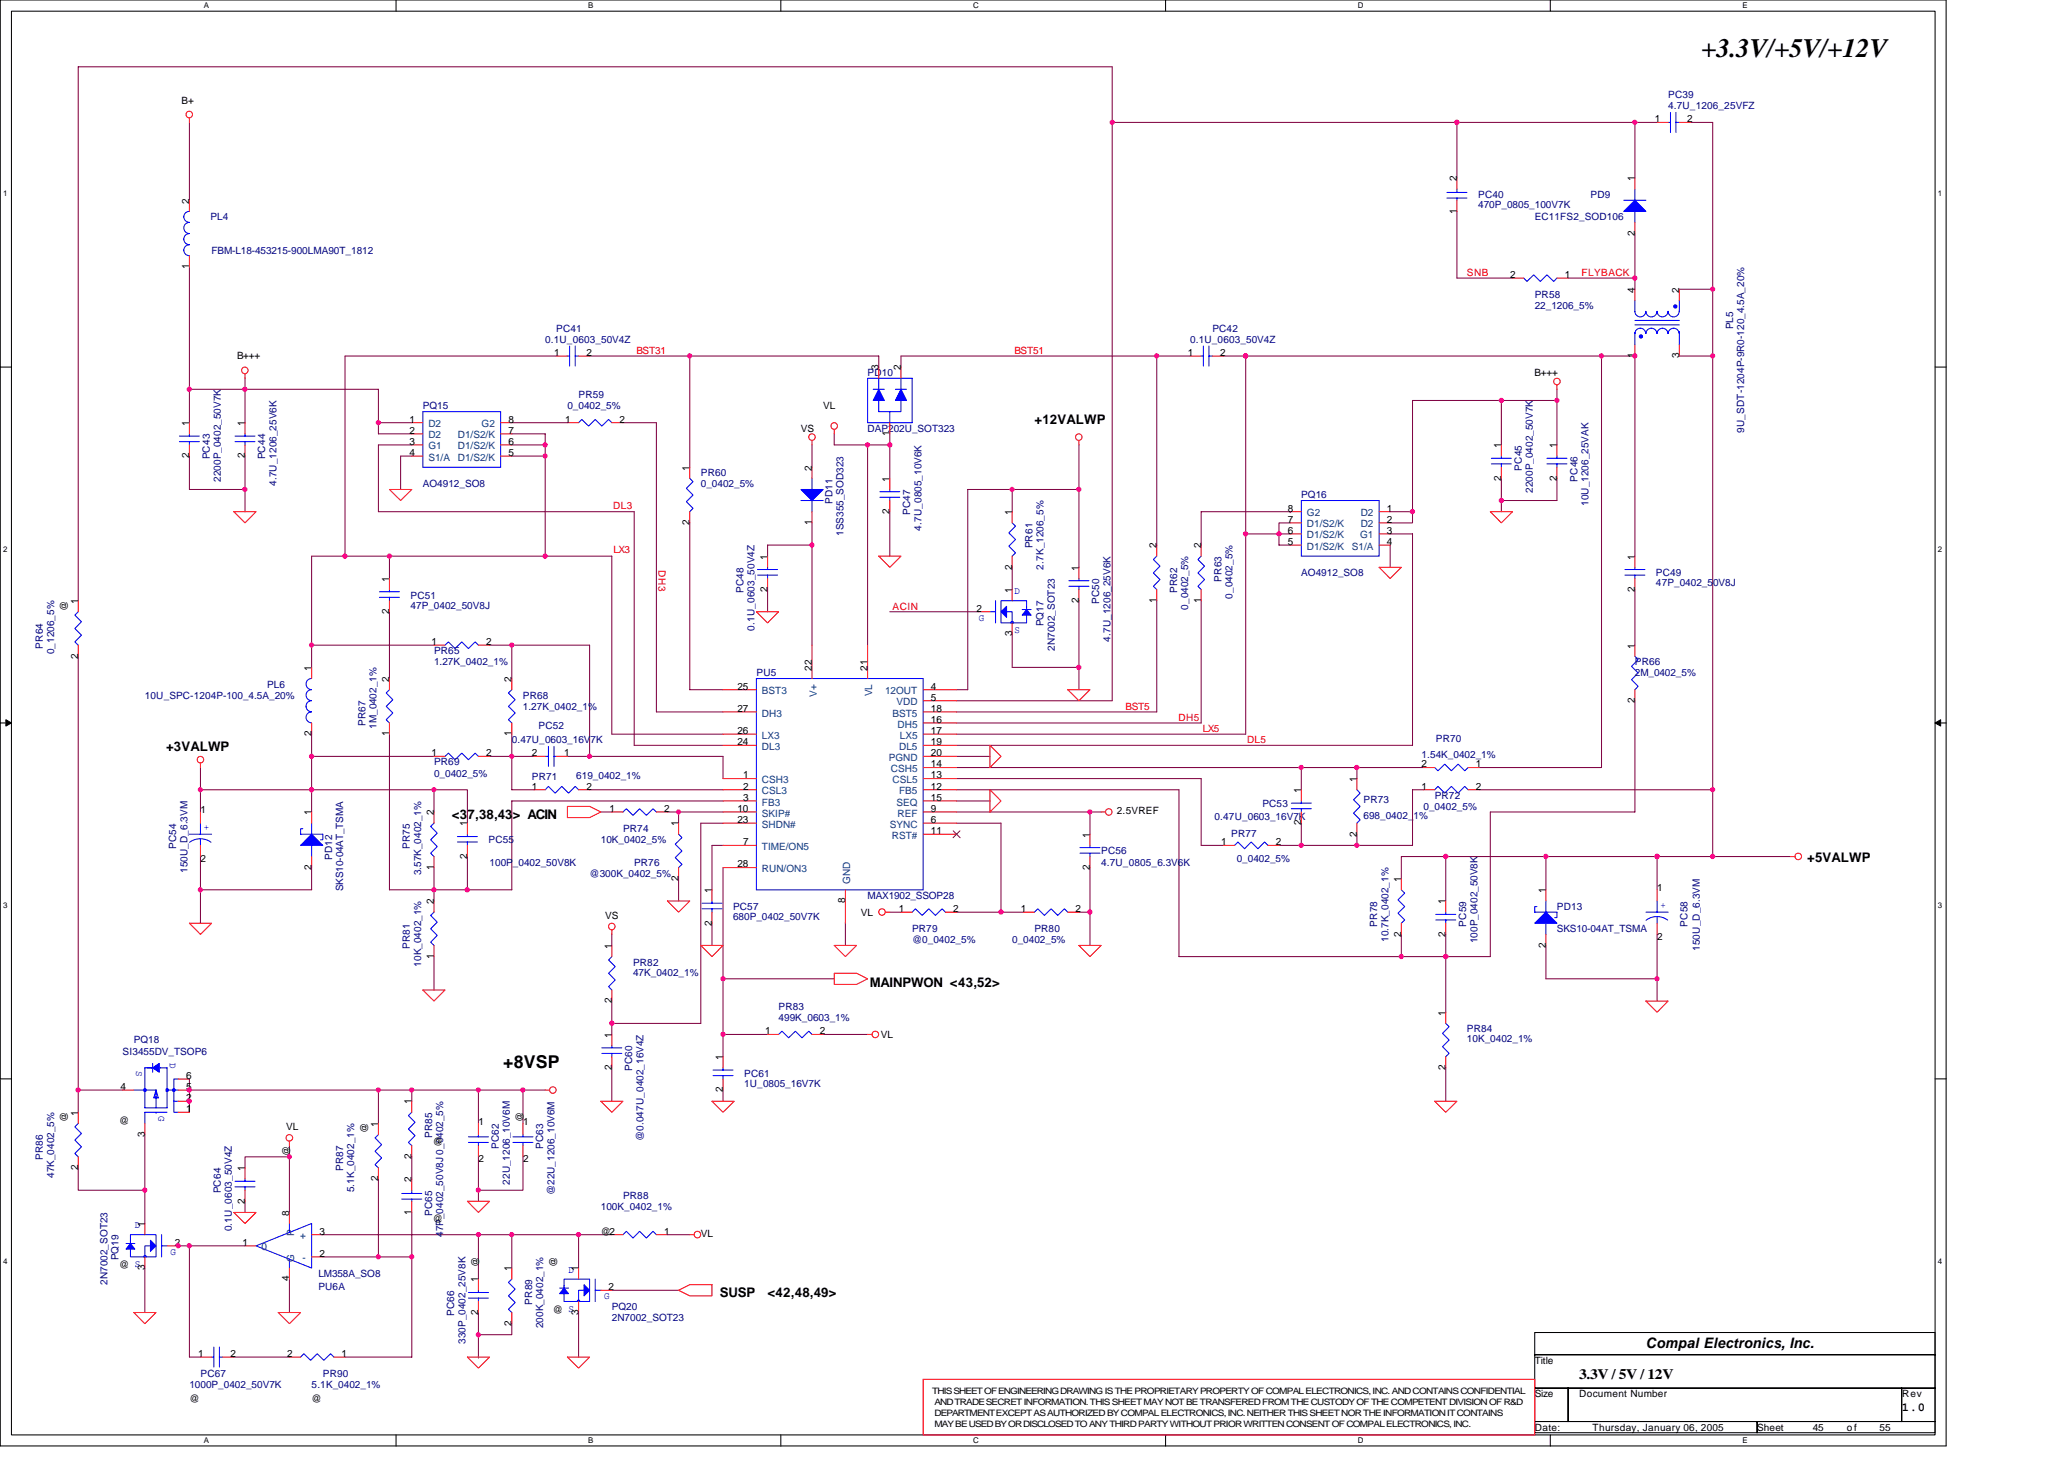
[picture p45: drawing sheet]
<svg xmlns="http://www.w3.org/2000/svg" width="297mm" height="210mm" viewBox="0 0 297 210" stroke-linecap="round" stroke-linejoin="round" font-family="sans-serif">
<defs><g id="words">
<text font-size="3.8" x="244.9" y="8.3">+3.3V/+5V/+12V</text>
<text font-size="2.5" x="72.4" y="153.6">+8VSP</text>
<g font-size="2.1">
<text x="236.9" y="193.9">Compal Electronics, Inc.</text>
<text x="227.3" y="198.4">3.3V / 5V / 12V</text>
</g>
<g font-size="1.9">
<text x="148.9" y="61">+12VALWP</text>
<text x="23.9" y="108">+3VALWP</text>
<text x="65" y="117.8">&lt;37,38,43&gt; ACIN</text>
<text x="260.1" y="124">+5VALWP</text>
<text x="125.2" y="141.9">MAINPWON &lt;43,52&gt;</text>
<text x="103.6" y="186.6">SUSP</text>
<text x="110.5" y="186.6">&lt;42,48,49&gt;</text>
</g>
<text font-size="1.8" x="273.7" y="203.1">1.0</text>
<g font-size="1.4">
<text x="26.1" y="14.9">B+</text>
<text x="238.1" y="17.6">1</text>
<text x="242.8" y="17.6">2</text>
<text x="27.2" y="29.3" transform="rotate(-90 27.2 29.3)">2</text>
<text x="209.7" y="26.1" transform="rotate(-90 209.7 26.1)">2</text>
<text x="235.3" y="26.1" transform="rotate(-90 235.3 26.1)">1</text>
<text x="209.7" y="30.7" transform="rotate(-90 209.7 30.7)">1</text>
<text x="235.3" y="33.9" transform="rotate(-90 235.3 33.9)">2</text>
<text x="27.2" y="38.7" transform="rotate(-90 27.2 38.7)">1</text>
<text x="217.4" y="40">2</text>
<text x="225.2" y="40">1</text>
<text x="235.3" y="42.1" transform="rotate(-90 235.3 42.1)">4</text>
<text x="241.7" y="42.1" transform="rotate(-90 241.7 42.1)">2</text>
<text x="34.1" y="51.7">B+++</text>
<text x="79.7" y="51.2">1</text>
<text x="84.4" y="51.2">2</text>
<text x="126.4" y="53.3" transform="rotate(-90 126.4 53.3)">3</text>
<text x="129.6" y="53.3" transform="rotate(-90 129.6 53.3)">2</text>
<text x="170.9" y="51.2">1</text>
<text x="175.6" y="51.2">2</text>
<text x="235.3" y="51.5" transform="rotate(-90 235.3 51.5)">1</text>
<text x="241.7" y="51.5" transform="rotate(-90 241.7 51.5)">3</text>
<text x="118.5" y="58.9">VL</text>
<text x="220.8" y="54.1">B+++</text>
<text x="27.2" y="65.9" transform="rotate(-90 27.2 65.9)">2</text>
<text x="27.2" y="61.3" transform="rotate(-90 27.2 61.3)">1</text>
<text x="35.2" y="65.9" transform="rotate(-90 35.2 65.9)">2</text>
<text x="35.2" y="61.3" transform="rotate(-90 35.2 61.3)">1</text>
<text x="58.9" y="62.4">2</text>
<text x="58.9" y="64">3</text>
<text x="58.9" y="60.8">1</text>
<text x="58.9" y="65.6">4</text>
<text x="73.2" y="60.8">8</text>
<text x="73.2" y="65.6">5</text>
<text x="73.2" y="62.4">7</text>
<text x="73.2" y="64">6</text>
<text x="81.3" y="60.8">1</text>
<text x="89.2" y="60.8">2</text>
<text x="115.3" y="62.1">VS</text>
<text x="128" y="62.7" transform="rotate(-90 128 62.7)">1</text>
<text x="216" y="64.5" transform="rotate(-90 216 64.5)">1</text>
<text x="224" y="64.5" transform="rotate(-90 224 64.5)">1</text>
<text x="99.2" y="67.7" transform="rotate(-90 99.2 67.7)">1</text>
<text x="116.8" y="67.7" transform="rotate(-90 116.8 67.7)">2</text>
<text x="128" y="69.3" transform="rotate(-90 128 69.3)">1</text>
<text x="216" y="69.2" transform="rotate(-90 216 69.2)">2</text>
<text x="224" y="69.2" transform="rotate(-90 224 69.2)">2</text>
<text x="99.2" y="75.5" transform="rotate(-90 99.2 75.5)">2</text>
<text x="116.8" y="75.5" transform="rotate(-90 116.8 75.5)">1</text>
<text x="128" y="73.9" transform="rotate(-90 128 73.9)">2</text>
<text x="145.6" y="74.1" transform="rotate(-90 145.6 74.1)">1</text>
<text x="185.4" y="73.6">8</text>
<text x="185.4" y="75.2">7</text>
<text x="185.4" y="76.8">6</text>
<text x="199.6" y="76.8">3</text>
<text x="199.6" y="75.2">2</text>
<text x="199.6" y="73.6">1</text>
<text x="56" y="83.7" transform="rotate(-90 56 83.7)">1</text>
<text x="110.4" y="80.5" transform="rotate(-90 110.4 80.5)">1</text>
<text x="145.6" y="81.9" transform="rotate(-90 145.6 81.9)">2</text>
<text x="155.3" y="82.1" transform="rotate(-90 155.3 82.1)">1</text>
<text x="166.5" y="78.9" transform="rotate(-90 166.5 78.9)">2</text>
<text x="172.8" y="78.9" transform="rotate(-90 172.8 78.9)">2</text>
<text x="185.4" y="78.4">5</text>
<text x="199.6" y="78.4">4</text>
<text x="235.3" y="80.5" transform="rotate(-90 235.3 80.5)">1</text>
<text x="9.7" y="87.9" transform="rotate(-90 9.7 87.9)">@</text>
<text x="11.2" y="86.9" transform="rotate(-90 11.2 86.9)">1</text>
<text x="56" y="88.3" transform="rotate(-90 56 88.3)">2</text>
<text x="110.4" y="85.2" transform="rotate(-90 110.4 85.2)">2</text>
<text x="140.5" y="88">2</text>
<text x="145.6" y="85.3" transform="rotate(-90 145.6 85.3)">1</text>
<text x="155.3" y="86.7" transform="rotate(-90 155.3 86.7)">2</text>
<text x="166.5" y="86.7" transform="rotate(-90 166.5 86.7)">1</text>
<text x="172.8" y="86.7" transform="rotate(-90 172.8 86.7)">1</text>
<text x="235.3" y="85.2" transform="rotate(-90 235.3 85.2)">2</text>
<text x="11.2" y="94.7" transform="rotate(-90 11.2 94.7)">2</text>
<text x="62.1" y="92.8">1</text>
<text x="70" y="92.8">2</text>
<text x="145.6" y="91.5" transform="rotate(-90 145.6 91.5)">3</text>
<text x="235.3" y="93.3" transform="rotate(-90 235.3 93.3)">1</text>
<text x="44.8" y="96.5" transform="rotate(-90 44.8 96.5)">1</text>
<text x="56" y="98.1" transform="rotate(-90 56 98.1)">2</text>
<text x="73.6" y="98.1" transform="rotate(-90 73.6 98.1)">2</text>
<text x="106.1" y="99.2">25</text>
<text x="116.8" y="96.5" transform="rotate(-90 116.8 96.5)">22</text>
<text x="124.8" y="96.5" transform="rotate(-90 124.8 96.5)">21</text>
<text x="134" y="99.2">4</text>
<text x="134" y="100.8">5</text>
<text x="235.3" y="101.2" transform="rotate(-90 235.3 101.2)">2</text>
<text x="44.8" y="105.9" transform="rotate(-90 44.8 105.9)">2</text>
<text x="56" y="105.9" transform="rotate(-90 56 105.9)">1</text>
<text x="73.6" y="105.9" transform="rotate(-90 73.6 105.9)">1</text>
<text x="106.1" y="105.6">26</text>
<text x="106.1" y="107.2">24</text>
<text x="106.1" y="102.4">27</text>
<text x="134" y="104">16</text>
<text x="134" y="105.6">17</text>
<text x="134" y="107.2">19</text>
<text x="134" y="102.4">18</text>
<text x="62.1" y="108.8">1</text>
<text x="70" y="108.8">2</text>
<text x="76.5" y="113.6">1</text>
<text x="76.5" y="108.8">2</text>
<text x="81.2" y="108.8">1</text>
<text x="84.4" y="113.6">2</text>
<text x="106.9" y="112">1</text>
<text x="106.9" y="113.6">2</text>
<text x="134" y="112">13</text>
<text x="134" y="108.8">20</text>
<text x="134" y="113.6">12</text>
<text x="134" y="110.4">14</text>
<text x="195.3" y="112.5" transform="rotate(-90 195.3 112.5)">1</text>
<text x="204.6" y="110.4">2</text>
<text x="204.6" y="113.6">1</text>
<text x="212.4" y="110.4">1</text>
<text x="212.4" y="113.6">2</text>
<text x="28.9" y="117">1</text>
<text x="44.8" y="117.3" transform="rotate(-90 44.8 117.3)">1</text>
<text x="62.4" y="117.3" transform="rotate(-90 62.4 117.3)">2</text>
<text x="67.2" y="118.9" transform="rotate(-90 67.2 118.9)">1</text>
<text x="87.7" y="116.8">1</text>
<text x="95.6" y="116.8">2</text>
<text x="97.6" y="118.9" transform="rotate(-90 97.6 118.9)">1</text>
<text x="106.1" y="116.8">10</text>
<text x="106.1" y="118.4">23</text>
<text x="106.9" y="115.2">3</text>
<text x="134" y="116.8">9</text>
<text x="134" y="120">11</text>
<text x="134" y="118.4">6</text>
<text x="134" y="115.2">15</text>
<text x="160.7" y="117.2">2.5VREF</text>
<text x="187.3" y="118.7" transform="rotate(-90 187.3 118.7)">2</text>
<text x="187.3" y="114.1" transform="rotate(-90 187.3 114.1)">1</text>
<text x="28.9" y="124">2</text>
<text x="44.8" y="125.2" transform="rotate(-90 44.8 125.2)">2</text>
<text x="62.4" y="125.2" transform="rotate(-90 62.4 125.2)">1</text>
<text x="67.2" y="123.5" transform="rotate(-90 67.2 123.5)">2</text>
<text x="106.1" y="124.8">28</text>
<text x="106.9" y="121.6">7</text>
<text x="156.8" y="125.2" transform="rotate(-90 156.8 125.2)">2</text>
<text x="156.8" y="120.5" transform="rotate(-90 156.8 120.5)">1</text>
<text x="175.7" y="121.6">1</text>
<text x="183.6" y="121.6">2</text>
<text x="195.3" y="120.4" transform="rotate(-90 195.3 120.4)">2</text>
<text x="62.4" y="130.1" transform="rotate(-90 62.4 130.1)">2</text>
<text x="97.6" y="126.7" transform="rotate(-90 97.6 126.7)">2</text>
<text x="102.4" y="128.5" transform="rotate(-90 102.4 128.5)">1</text>
<text x="121.6" y="129.9" transform="rotate(-90 121.6 129.9)">8</text>
<text x="123.9" y="131.7">VL</text>
<text x="129.3" y="131.2">1</text>
<text x="137.2" y="131.2">2</text>
<text x="146.9" y="131.2">1</text>
<text x="154.8" y="131.2">2</text>
<text x="201.7" y="126.9" transform="rotate(-90 201.7 126.9)">1</text>
<text x="208" y="130.1" transform="rotate(-90 208 130.1)">1</text>
<text x="222.5" y="128.5" transform="rotate(-90 222.5 128.5)">1</text>
<text x="238.5" y="128.2">1</text>
<text x="62.4" y="137.9" transform="rotate(-90 62.4 137.9)">1</text>
<text x="87.1" y="132.2">VS</text>
<text x="88" y="136.5" transform="rotate(-90 88 136.5)">1</text>
<text x="102.4" y="133.2" transform="rotate(-90 102.4 133.2)">2</text>
<text x="201.7" y="134.7" transform="rotate(-90 201.7 134.7)">2</text>
<text x="208" y="134.7" transform="rotate(-90 208 134.7)">2</text>
<text x="222.5" y="136.4" transform="rotate(-90 222.5 136.4)">2</text>
<text x="238.5" y="135.2">2</text>
<text x="88" y="149.3" transform="rotate(-90 88 149.3)">1</text>
<text x="88" y="144.4" transform="rotate(-90 88 144.4)">2</text>
<text x="110.1" y="148.8">1</text>
<text x="118" y="148.8">2</text>
<text x="126.8" y="149.3">VL</text>
<text x="208" y="146.1" transform="rotate(-90 208 146.1)">1</text>
<text x="26.8" y="155.2">6</text>
<text x="88" y="153.9" transform="rotate(-90 88 153.9)">2</text>
<text x="104" y="152.5" transform="rotate(-90 104 152.5)">1</text>
<text x="208" y="153.9" transform="rotate(-90 208 153.9)">2</text>
<text x="9.7" y="161.5" transform="rotate(-90 9.7 161.5)">@</text>
<text x="11.2" y="160.5" transform="rotate(-90 11.2 160.5)">1</text>
<text x="17.2" y="161.6">@</text>
<text x="17.3" y="156.8">4</text>
<text x="26.8" y="158.4">2</text>
<text x="26.8" y="156.8">5</text>
<text x="26.8" y="160">1</text>
<text x="59.2" y="158.9" transform="rotate(-90 59.2 158.9)">1</text>
<text x="68.9" y="161.8">1</text>
<text x="75.3" y="161.8">1</text>
<text x="75.3" y="161.5" transform="rotate(-90 75.3 161.5)">@</text>
<text x="104" y="157.2" transform="rotate(-90 104 157.2)">2</text>
<text x="20.8" y="163.6" transform="rotate(-90 20.8 163.6)">3</text>
<text x="41.2" y="162.6">VL</text>
<text x="41.7" y="166.3" transform="rotate(-90 41.7 166.3)">@</text>
<text x="52.9" y="163.1" transform="rotate(-90 52.9 163.1)">@</text>
<text x="54.4" y="162.1" transform="rotate(-90 54.4 162.1)">1</text>
<text x="59.2" y="166.8" transform="rotate(-90 59.2 166.8)">2</text>
<text x="62.3" y="164.7">@</text>
<text x="68.9" y="167.2">2</text>
<text x="75.3" y="167.2">2</text>
<text x="11.2" y="168.4" transform="rotate(-90 11.2 168.4)">2</text>
<text x="35.2" y="173.2" transform="rotate(-90 35.2 173.2)">2</text>
<text x="35.2" y="168.5" transform="rotate(-90 35.2 168.5)">1</text>
<text x="54.4" y="169.9" transform="rotate(-90 54.4 169.9)">2</text>
<text x="59.2" y="170.1" transform="rotate(-90 59.2 170.1)">2</text>
<text x="20.8" y="176.5" transform="rotate(-90 20.8 176.5)">1</text>
<text x="25.2" y="179.2">2</text>
<text x="34.9" y="179.2">1</text>
<text x="41.6" y="174.9" transform="rotate(-90 41.6 174.9)">8</text>
<text x="46" y="177.6">3</text>
<text x="59.2" y="174.8" transform="rotate(-90 59.2 174.8)">1</text>
<text x="62.3" y="175.9">@</text>
<text x="86.5" y="177.7">@2</text>
<text x="95.6" y="177.6">1</text>
<text x="100.9" y="178">VL</text>
<text x="17.2" y="182.4">@ S</text>
<text x="20.8" y="182.8" transform="rotate(-90 20.8 182.8)">3</text>
<text x="41.6" y="184.4" transform="rotate(-90 41.6 184.4)">4</text>
<text x="46" y="180.8">2</text>
<text x="68.8" y="184.5" transform="rotate(-90 68.8 184.5)">1</text>
<text x="68.9" y="182.3" transform="rotate(-90 68.9 182.3)">@</text>
<text x="73.6" y="182.9" transform="rotate(-90 73.6 182.9)">1</text>
<text x="80.1" y="182.3" transform="rotate(-90 80.1 182.3)">@</text>
<text x="83.2" y="182.9" transform="rotate(-90 83.2 182.9)">1</text>
<text x="87.6" y="185.6">2</text>
<text x="68.8" y="189.2" transform="rotate(-90 68.8 189.2)">2</text>
<text x="73.6" y="190.8" transform="rotate(-90 73.6 190.8)">2</text>
<text x="79.6" y="188.8">@ S</text>
<text x="83.2" y="189.2" transform="rotate(-90 83.2 189.2)">3</text>
<text x="28.5" y="195.2">1</text>
<text x="33.2" y="195.2">2</text>
<text x="41.3" y="195.2">2</text>
<text x="49.2" y="195.2">1</text>
<text x="220.9" y="196.2">Title</text>
<text x="27.3" y="201.7">@</text>
<text x="44.8" y="201.7">@</text>
<text x="220.9" y="201">Size</text>
<text x="227.3" y="201">Document Number</text>
<text x="273.7" y="201">Rev</text>
<text x="220.9" y="205.8">Date:</text>
<text x="229.2" y="205.8">Thursday, January 06, 2005</text>
<text x="252.9" y="205.8">Sheet</text>
<text x="260.9" y="205.8">45</text>
<text x="265.8" y="205.8">of</text>
<text x="270.5" y="205.8">55</text>
</g>
<g font-size="1.4" fill="#000080">
<text x="240.1" y="14.1">PC39</text>
<text x="240.1" y="15.7">4.7U_1206_25VFZ</text>
<text x="212.7" y="28.5">PC40</text>
<text x="212.7" y="30">470P_0805_100V7K</text>
<text x="228.9" y="28.5">PD9</text>
<text x="30.3" y="31.7">PL4</text>
<text x="220.9" y="31.7">EC11FS2_SOD106</text>
<text x="30.5" y="36.5">FBM-L18-453215-900LMA90T_1812</text>
<text x="80" y="47.7">PC41</text>
<text x="174.5" y="47.7">PC42</text>
<text x="220.9" y="42.9">PR58</text>
<text x="220.9" y="44.5">22_1206_5%</text>
<text x="249.4" y="47.4" transform="rotate(-90 249.4 47.4)">PL5</text>
<text x="78.5" y="49.3">0.1U_0603_50V4Z</text>
<text x="171.3" y="49.3">0.1U_0603_50V4Z</text>
<text x="60.9" y="58.9">PQ15</text>
<text x="81.7" y="58.9">0_0402_5%</text>
<text x="83.3" y="57.3">PR59</text>
<text x="124.9" y="54.1">PD10</text>
<text x="124.9" y="62.1">DAP202U_SOT323</text>
<text x="251" y="62.3" transform="rotate(-90 251 62.3)">9U_SDT-1204P-9R0-120_4.5A_20%</text>
<text x="30.2" y="66.1" transform="rotate(-90 30.2 66.1)">PC43</text>
<text x="31.8" y="69.3" transform="rotate(-90 31.8 69.3)">2200P_0402_50V7K</text>
<text x="38.2" y="66.1" transform="rotate(-90 38.2 66.1)">PC44</text>
<text x="39.8" y="69.9" transform="rotate(-90 39.8 69.9)">4.7U_1206_25V6K</text>
<text x="60.9" y="70.1">AO4912_SO8</text>
<text x="100.9" y="68.5">PR60</text>
<text x="100.9" y="70.1">0_0402_5%</text>
<text x="187.3" y="71.7">PQ16</text>
<text x="219" y="67.7" transform="rotate(-90 219 67.7)">PC45</text>
<text x="220.6" y="70.9" transform="rotate(-90 220.6 70.9)">2200P_0402_50V7K</text>
<text x="227" y="69.3" transform="rotate(-90 227 69.3)">PC46</text>
<text x="119.8" y="72.5" transform="rotate(-90 119.8 72.5)">PD11</text>
<text x="121.4" y="77.1" transform="rotate(-90 121.4 77.1)">1SS355_SOD323</text>
<text x="131" y="74.1" transform="rotate(-90 131 74.1)">PC47</text>
<text x="132.6" y="76.3" transform="rotate(-90 132.6 76.3)">4.7U_0805_10V6K</text>
<text x="228.6" y="72.8" transform="rotate(-90 228.6 72.8)">10U_1206_25VAK</text>
<text x="148.6" y="78.9" transform="rotate(-90 148.6 78.9)">PR61</text>
<text x="150.2" y="81.9" transform="rotate(-90 150.2 81.9)">2.7K_1206_5%</text>
<text x="175.8" y="83.7" transform="rotate(-90 175.8 83.7)">PR63</text>
<text x="187.3" y="82.9">AO4912_SO8</text>
<text x="238.3" y="82.9">PC49</text>
<text x="59.1" y="86.1">PC51</text>
<text x="59.1" y="87.5">47P_0402_50V8J</text>
<text x="107" y="85.3" transform="rotate(-90 107 85.3)">PC48</text>
<text x="158.2" y="86.9" transform="rotate(-90 158.2 86.9)">PC50</text>
<text x="169.4" y="85.3" transform="rotate(-90 169.4 85.3)">PR62</text>
<text x="171" y="87.7" transform="rotate(-90 171 87.7)">0_0402_5%</text>
<text x="177.4" y="86.1" transform="rotate(-90 177.4 86.1)">0_0402_5%</text>
<text x="238.3" y="84.3">47P_0402_50V8J</text>
<text x="6.2" y="93.3" transform="rotate(-90 6.2 93.3)">PR64</text>
<text x="7.8" y="94.1" transform="rotate(-90 7.8 94.1)">0_1206_5%</text>
<text x="62.5" y="94.1">PR65</text>
<text x="62.5" y="95.7">1.27K_0402_1%</text>
<text x="108.6" y="90.7" transform="rotate(-90 108.6 90.7)">0.1U_0603_50V4Z</text>
<text x="150.2" y="90.1" transform="rotate(-90 150.2 90.1)">PQ17</text>
<text x="151.8" y="93.6" transform="rotate(-90 151.8 93.6)">2N7002_SOT23</text>
<text x="159.8" y="92.4" transform="rotate(-90 159.8 92.4)">4.7U_1206_25V6K</text>
<text x="235.3" y="95.7">PR66</text>
<text x="20.8" y="100.5">10U_SPC-1204P-100_4.5A_20%</text>
<text x="38.5" y="98.9">PL6</text>
<text x="75.3" y="100.5">PR68</text>
<text x="108.9" y="97.3">PU5</text>
<text x="235.3" y="97.3">2M_0402_5%</text>
<text x="52.6" y="104.5" transform="rotate(-90 52.6 104.5)">PR67</text>
<text x="54.2" y="104.8" transform="rotate(-90 54.2 104.8)">1M_0402_1%</text>
<text x="73.7" y="106.9">0.47U_0603_16V7K</text>
<text x="75.3" y="102.1">1.27K_0402_1%</text>
<text x="77.5" y="104.8">PC52</text>
<text x="206.6" y="106.7">PR70</text>
<text x="62.5" y="110.1">PR69</text>
<text x="62.5" y="111.7">0_0402_5%</text>
<text x="76.5" y="112.2">PR71</text>
<text x="82.9" y="112">619_0402_1%</text>
<text x="204.6" y="109">1.54K_0402_1%</text>
<text x="89.7" y="119.7">PR74</text>
<text x="174.8" y="118">0.47U_0603_16V7K</text>
<text x="181.7" y="116">PC53</text>
<text x="196.2" y="115.5">PR73</text>
<text x="196.2" y="117.8">698_0402_1%</text>
<text x="204.9" y="116.5">0_0402_5%</text>
<text x="206.5" y="114.9">PR72</text>
<text x="25.4" y="122.1" transform="rotate(-90 25.4 122.1)">PC54</text>
<text x="27" y="125.6" transform="rotate(-90 27 125.6)">150U_D_6.3VM</text>
<text x="47.8" y="123.7" transform="rotate(-90 47.8 123.7)">PD12</text>
<text x="59" y="122.1" transform="rotate(-90 59 122.1)">PR75</text>
<text x="60.6" y="125.9" transform="rotate(-90 60.6 125.9)">3.57K_0402_1%</text>
<text x="70.3" y="121.3">PC55</text>
<text x="70.5" y="124.5">100P_0402_50V8K</text>
<text x="86.5" y="121.3">10K_0402_5%</text>
<text x="91.3" y="124.5">PR76</text>
<text x="158.5" y="122.9">PC56</text>
<text x="158.5" y="124.5">4.7U_0805_6.3V6K</text>
<text x="177.2" y="120.4">PR77</text>
<text x="178" y="124">0_0402_5%</text>
<text x="49.4" y="128.2" transform="rotate(-90 49.4 128.2)">SKS10-04AT_TSMA</text>
<text x="84.9" y="126.1">@300K_0402_5%</text>
<text x="105.5" y="130.9">PC57</text>
<text x="124.9" y="129.3">MAX1902_SSOP28</text>
<text x="224.1" y="130.9">PD13</text>
<text x="59" y="136.5" transform="rotate(-90 59 136.5)">PR81</text>
<text x="105.5" y="132.4">680P_0402_50V7K</text>
<text x="131.3" y="134.1">PR79</text>
<text x="131.3" y="135.7">@0_0402_5%</text>
<text x="145.7" y="135.7">0_0402_5%</text>
<text x="148.9" y="134.1">PR80</text>
<text x="198.2" y="133.3" transform="rotate(-90 198.2 133.3)">PR78</text>
<text x="199.8" y="135.6" transform="rotate(-90 199.8 135.6)">10.7K_0402_1%</text>
<text x="211" y="133.3" transform="rotate(-90 211 133.3)">PC59</text>
<text x="212.6" y="135.7" transform="rotate(-90 212.6 135.7)">100P_0402_50V8K</text>
<text x="224.1" y="134.1">SKS10-04AT_TSMA</text>
<text x="242.8" y="133.3" transform="rotate(-90 242.8 133.3)">PC58</text>
<text x="244.6" y="136.8" transform="rotate(-90 244.6 136.8)">150U_D_6.3VM</text>
<text x="60.6" y="139.1" transform="rotate(-90 60.6 139.1)">10K_0402_1%</text>
<text x="91.1" y="138.9">PR82</text>
<text x="91.1" y="140.4">47K_0402_1%</text>
<text x="112.1" y="145.3">PR83</text>
<text x="112.1" y="146.9">499K_0603_1%</text>
<text x="211.1" y="148.5">PR84</text>
<text x="211.1" y="150">10K_0402_1%</text>
<text x="17.6" y="151.7">SI3455DV_TSOP6</text>
<text x="19.3" y="150.1">PQ18</text>
<text x="91" y="154.1" transform="rotate(-90 91 154.1)">PC60</text>
<text x="107.1" y="154.9">PC61</text>
<text x="107.1" y="156.4">1U_0805_16V7K</text>
<text x="6.2" y="166.9" transform="rotate(-90 6.2 166.9)">PR86</text>
<text x="62.2" y="163.7" transform="rotate(-90 62.2 163.7)">PR85</text>
<text x="71.8" y="165.3" transform="rotate(-90 71.8 165.3)">PC62</text>
<text x="78.2" y="165.3" transform="rotate(-90 78.2 165.3)">PC63</text>
<text x="92.6" y="164.2" transform="rotate(-90 92.6 164.2)">@0.047U_0402_16V4Z</text>
<text x="7.8" y="169.5" transform="rotate(-90 7.8 169.5)">47K_0402_5%</text>
<text x="31.8" y="171.7" transform="rotate(-90 31.8 171.7)">PC64</text>
<text x="49.4" y="168.5" transform="rotate(-90 49.4 168.5)">PR87</text>
<text x="51" y="171.6" transform="rotate(-90 51 171.6)">5.1K_0402_1%</text>
<text x="73.4" y="170.4" transform="rotate(-90 73.4 170.4)">22U_1206_10V6M</text>
<text x="79.8" y="171.9" transform="rotate(-90 79.8 171.9)">@22U_1206_10V6M</text>
<text x="89.7" y="172.5">PR88</text>
<text x="33.4" y="177.1" transform="rotate(-90 33.4 177.1)">0.1U_0603_50V4Z</text>
<text x="62.2" y="174.9" transform="rotate(-90 62.2 174.9)">PC65</text>
<text x="63.8" y="177.9" transform="rotate(-90 63.8 177.9)">47P_0402_50V8J 0_0402_5%</text>
<text x="86.5" y="174.1">100K_0402_1%</text>
<text x="15.5" y="184.8" transform="rotate(-90 15.5 184.8)">2N7002_SOT23</text>
<text x="17.1" y="181.3" transform="rotate(-90 17.1 181.3)">PQ19</text>
<text x="45.8" y="185.7">PU6A</text>
<text x="45.8" y="183.7">LM358A_SO8</text>
<text x="65.4" y="189.3" transform="rotate(-90 65.4 189.3)">PC66</text>
<text x="76.6" y="187.7" transform="rotate(-90 76.6 187.7)">PR89</text>
<text x="78.2" y="191.1" transform="rotate(-90 78.2 191.1)">200K_0402_1%</text>
<text x="88" y="188.5">PQ20</text>
<text x="88" y="190.1">2N7002_SOT23</text>
<text x="67" y="193.3" transform="rotate(-90 67 193.3)">330P_0402_25V8K</text>
<text x="27.3" y="199.7">1000P_0402_50V7K</text>
<text x="28.8" y="198.1">PC67</text>
<text x="44.8" y="199.7">5.1K_0402_1%</text>
<text x="46.5" y="198.1">PR90</text>
</g>
<g font-size="1.4" fill="#f00">
<text x="211.1" y="39.7">SNB</text>
<text x="227.6" y="39.7">FLYBACK</text>
<text x="91.6" y="50.9">BST31</text>
<text x="146" y="50.9">BST51</text>
<text x="88.3" y="73.3">DL3</text>
<text x="88.3" y="79.5">LX3</text>
<text x="94.8" y="82" transform="rotate(90 94.8 82)">DH3</text>
<text x="128.5" y="87.7">ACIN</text>
<text x="162" y="102.1">BST5</text>
<text x="169.6" y="103.7">DH5</text>
<text x="173.1" y="105.3">LX5</text>
<text x="179.5" y="106.9">DL5</text>
</g>
<g font-size="1.4" fill="#004080">
<text x="61.7" y="63.1">D2</text>
<text x="61.7" y="64.7">G1</text>
<text x="61.7" y="61.5">D2</text>
<text x="65.9" y="63.1">D1/S2/K</text>
<text x="65.9" y="64.7">D1/S2/K</text>
<text x="69.3" y="61.5">G2</text>
<text x="61.7" y="66.3">S1/A</text>
<text x="65.9" y="66.3">D1/S2/K</text>
<text x="188.1" y="74.3">G2</text>
<text x="188.1" y="75.9">D1/S2/K</text>
<text x="188.1" y="77.5">D1/S2/K</text>
<text x="195.7" y="77.5">G1</text>
<text x="195.8" y="75.9">D2</text>
<text x="195.8" y="74.3">D2</text>
<text x="188.1" y="79.1">D1/S2/K</text>
<text x="194.6" y="79.1">S1/A</text>
<text x="109.7" y="99.9">BST3</text>
<text x="117.5" y="100.2" transform="rotate(-90 117.5 100.2)">V+</text>
<text x="125.5" y="100.2" transform="rotate(-90 125.5 100.2)">VL</text>
<text x="127.4" y="99.9">12OUT</text>
<text x="129" y="101.5">VDD</text>
<text x="109.7" y="106.3">LX3</text>
<text x="109.7" y="107.9">DL3</text>
<text x="109.7" y="103.1">DH3</text>
<text x="128.4" y="103.1">BST5</text>
<text x="129.2" y="104.7">DH5</text>
<text x="129.4" y="107.9">DL5</text>
<text x="129.5" y="106.3">LX5</text>
<text x="109.7" y="112.7">CSH3</text>
<text x="127.9" y="109.5">PGND</text>
<text x="128.2" y="111.1">CSH5</text>
<text x="128.5" y="112.7">CSL5</text>
<text x="109.7" y="114.3">CSL3</text>
<text x="109.7" y="115.9">FB3</text>
<text x="109.7" y="117.5">SKIP#</text>
<text x="109.7" y="119.1">SHDN#</text>
<text x="128.1" y="119.1">SYNC</text>
<text x="129" y="115.9">SEQ</text>
<text x="129.2" y="117.5">REF</text>
<text x="129.4" y="114.3">FB5</text>
<text x="109.7" y="122.3">TIME/ON5</text>
<text x="109.7" y="125.5">RUN/ON3</text>
<text x="128.4" y="120.7">RST#</text>
<text x="122.3" y="127.2" transform="rotate(-90 122.3 127.2)">GND</text>
<text x="37.7" y="179.9">0</text>
<text x="42.3" y="177.8" transform="rotate(-90 42.3 177.8)">P</text>
<text x="43.2" y="178.3">+</text>
<text x="42.3" y="181.6" transform="rotate(-90 42.3 181.6)">G</text>
<text x="43.6" y="181.5">-</text>
</g>
<g font-size="1.4" fill="#00f">
<text x="140.9" y="89.3">G</text>
<text x="146" y="85.5">D</text>
<text x="146" y="91.1">S</text>
<text x="29.3" y="119.4">+</text>
<text x="238.9" y="130.6">+</text>
<text x="19.6" y="154.1" transform="rotate(90 19.6 154.1)">S</text>
<text x="24.4" y="153" transform="rotate(90 24.4 153)">D</text>
<text x="22.8" y="160.5" transform="rotate(90 22.8 160.5)">G</text>
<text x="19.4" y="176.7">D</text>
<text x="24.5" y="180.5">G</text>
<text x="81.8" y="183.1">D</text>
<text x="86.9" y="186.9">G</text>
</g>
<g font-size="1.3">
<text x="134.2" y="200.5">THIS SHEET OF ENGINEERING DRAWING IS THE PROPRIETARY PROPERTY OF COMPAL ELECTRONICS, INC. AND CONTAINS CONFIDENTIAL</text>
<text x="134.5" y="203.7">DEPARTMENT EXCEPT AS AUTHORIZED BY COMPAL ELECTRONICS, INC. NEITHER THIS SHEET NOR THE INFORMATION IT CONTAINS</text>
<text x="134.5" y="202.1">AND TRADE SECRET INFORMATION. THIS SHEET MAY NOT BE TRANSFERED FROM THE CUSTODY OF THE COMPETENT DIVISION OF R&amp;D</text>
<text x="134.5" y="205.3">MAY BE USED BY OR DISCLOSED TO ANY THIRD PARTY WITHOUT PRIOR WRITTEN CONSENT OF COMPAL ELECTRONICS, INC.</text>
</g>
<g font-size="1.1">
<text x="29.3" y="1.2">A</text>
<text x="84.7" y="1.2">B</text>
<text x="140" y="1.2">C</text>
<text x="195.4" y="1.2">D</text>
<text x="250.8" y="1.2">E</text>
<text x=".4" y="28.2">1</text>
<text x="278.9" y="28.2">1</text>
<text x=".4" y="79.4">2</text>
<text x="278.9" y="79.4">2</text>
<text x=".4" y="130.6">3</text>
<text x="278.9" y="130.6">3</text>
<text x=".4" y="181.8">4</text>
<text x="278.9" y="181.8">4</text>
<text x="29.3" y="207.6">A</text>
<text x="84.7" y="207.6">B</text>
<text x="140" y="207.6">C</text>
<text x="195.4" y="207.6">D</text>
<text x="250.8" y="207.6">E</text>
</g>
</g></defs>
<path d="M0 0h280.1v208h-280.1zM1.6 1.6h276.9v204.8h-276.9z" fill="none" stroke="#000" stroke-width=".15"/>
<g fill="#fff">
<path d="M29.3 .2h.8v1.2h-.8z"/>
<path d="M29.3 206.6h.8v1.3h-.8z"/>
</g>
<path d="M57 0v1.6M57 206.4v1.6" fill="none" stroke="#000" stroke-width=".15"/>
<g fill="#fff">
<path d="M84.7 .2h.7v1.2h-.7z"/>
<path d="M84.7 206.6h.7v1.3h-.7z"/>
</g>
<path d="M112.4 0v1.6M112.4 206.4v1.6" fill="none" stroke="#000" stroke-width=".15"/>
<g fill="#fff">
<path d="M140 .2h.8v1.2h-.8z"/>
<path d="M140 206.6h.8v1.3h-.8z"/>
</g>
<path d="M167.7 0v1.6M167.7 206.4v1.6" fill="none" stroke="#000" stroke-width=".15"/>
<g fill="#fff">
<path d="M195.4 .2h.8v1.2h-.8z"/>
<path d="M195.4 206.6h.8v1.3h-.8z"/>
</g>
<path d="M223.1 0v1.6M223.1 206.4v1.6" fill="none" stroke="#000" stroke-width=".15"/>
<g fill="#fff">
<path d="M250.8 .2h.7v1.2h-.7z"/>
<path d="M250.8 206.6h.7v1.3h-.7z"/>
<path d="M.4 27.2h.7v1.3h-.7z"/>
<path d="M278.9 27.2h.6v1.3h-.6z"/>
<path d="M.4 78.4h.7v1.3h-.7z"/>
<path d="M278.9 78.4h.6v1.3h-.6z"/>
</g>
<path d="M0 52.8h1.6M278.5 52.8h1.6" fill="none" stroke="#000" stroke-width=".15"/>
<g fill="#fff">
<path d="M.4 129.6h.7v1.3h-.7z"/>
<path d="M278.9 129.6h.6v1.3h-.6z"/>
</g>
<path d="M0 104h1.6M278.5 104h1.6" fill="none" stroke="#000" stroke-width=".15"/>
<path d="M.8 103.5l.8 .5-.8 .5zM278.5 104l.8-.5v1z" fill="#000" stroke="#000" stroke-width=".14"/>
<g fill="#fff">
<path d="M.4 180.8h.7v1.3h-.7z"/>
<path d="M278.9 180.8h.6v1.3h-.6z"/>
</g>
<path d="M0 155.2h1.6M278.5 155.2h1.6M220.9 191.7h57.6v3.2h-57.6zM220.9 194.9h57.6v4.8h-57.6zM220.9 199.7h4.8v4.8h-4.8zM225.7 199.7h48v4.8h-48zM273.7 199.7h4.8v4.8h-4.8zM220.9 204.5h32v1.6h-32zM252.9 204.5h25.6v1.6h-25.6z" fill="none" stroke="#000" stroke-width=".15"/>
<g fill="none" stroke="#800040" stroke-width=".15">
<path d="M27.3 17.6v11.2M160.1 17.6h49.6M209.7 17.6h25.6v8M209.7 17.6v8M235.3 17.6h3.2M243.3 17.6h3.2v105.6M27.3 38.4v22.4M209.7 30.4v9.6h8M235.3 33.6v8M27.3 56h27.2v6.4h4.8M35.3 54.4v6.4M80 51.2h-30.3v28.8"/>
<path d="M84.9 51.2h41.6v1.6M99.3 51.2v16M166.5 51.2v27.2M171.3 51.2h-41.6v1.6M176.1 51.2h59.2v28.8M179.3 51.2v25.6h4.8v-1.6h1.6M216.1 57.6v6.4M224.1 57.6h-20.8v16h-3.2M224.1 56v8M225.7 40h9.6M230.5 51.2v59.2h-17.6M241.7 51.2h4.8"/>
<path d="M241.7 41.6h4.8M27.3 65.6v4.8h8M35.3 65.6v8M54.5 60.8h4.8M59.3 64h-4.8v9.6h36.8v33.6h12.8M59.3 65.6h-1.6v4.8M73.7 60.8h8M73.7 64h4.8M73.7 62.4h4.8v1.6M78.5 64v1.6h-4.8M78.5 65.6v14.4M89.7 60.8h4.8v41.6h9.6"/>
<path d="M99.3 75.2v24h4.8M116.9 64v3.2M116.9 75.2v17.6M116.9 78.4h-6.4v1.6M120.1 62.4v1.6h8M124.9 64v28.8M128.1 62.4v6.4M128.1 73.6v6.4M145.7 70.4h9.6v11.2M145.7 70.4h-6.4v28.8h-1.6M145.7 70.4v3.2M155.3 64v6.4"/>
<path d="M179.3 76.8v28.8h-41.6M185.7 73.6h.1M185.7 76.8h-1.6v1.6h1.6M185.7 73.6h-12.8v4.8M200.1 76.8h3.2v30.4h-65.6M200.1 78.4v3.2M203.3 73.6v1.6h-3.2M216.1 68.8v4.8M224.1 68.8v3.2h-8M11.3 86.4v-76.8h148.8v91.2h-22.4M11.3 94.4v65.6M44.8 96v-16h43.3v25.6h16"/>
<path d="M44.8 92.8h17.7M56 80v3.2M56 88v9.6M70.5 92.8h3.2v4.8M73.7 92.8h11.2v16M110.5 84.8v3.2M128.1 88h12.8M145.7 81.6v3.2M145.7 91.2v4.8h9.6M155.3 86.4v12.8M166.5 86.4v16h-28.8M172.9 86.4v17.6h-35.2"/>
<path d="M235.3 84.8v8M28.8 113.6h33.7v3.2M28.8 110.4v6.4M44.8 108.8h17.7M44.8 105.6v11.2M56 105.6v22.4h17.7v-12.8h30.4M62.5 113.6h4.8v4.8M70.5 108.8h6.4M73.7 105.6v8h3.2M81.7 108.8h22.4v3.2M84.9 113.6h19.2M86.5 116.8h1.6"/>
<path d="M96.1 116.8h1.6M104.1 116.8h-6.4v1.6M104.1 118.4h-3.2v28.8h-12.8M137.7 110.4h49.6v3.2M137.7 112h35.2v9.6h3.2M137.7 116.8h20.8M137.7 115.2h4.8M137.7 118.4h6.4v12.8M137.7 108.8h4.8M156.9 116.8v3.2M187.3 110.4h8v1.6M187.3 118.4v3.2"/>
<path d="M195.3 110.4h9.6M204.9 113.6h-1.6v8h-8M212.9 113.6h33.6M235.3 100.8v16h-20.8v20.8h-44.8v-24h-32M28.8 123.2v9.6M44.8 124.8v3.2h-16M62.5 124.8v4.8M62.5 137.6v4.8M67.3 123.2v4.8M88.1 134.4v1.6M97.7 126.4v3.2M102.5 132.8v3.2"/>
<path d="M104.1 121.6h-1.6v6.4M104.1 124.8v27.2M121.7 132.8v3.2M128.1 131.2h1.6M137.7 131.2h9.6M155.3 131.2h1.6M156.9 124.8v11.2M184.1 121.6h3.2M195.3 120v1.6h-8M201.7 134.4v3.2M208.1 123.2v6.4M208.1 134.4v11.2"/>
<path d="M222.5 123.2v4.8M222.5 136v4.8h16M238.5 123.2v4.8M238.5 134.4v9.6M257.7 123.2h-56v3.2M11.3 156.8h6.3M27.3 155.2v1.6h27.2M27.3 156.8v3.2M59.3 156.8h-4.8v4.8M59.3 156.8h9.6v4.8M59.3 156.8v1.6M68.9 156.8h6.4"/>
<path d="M78.5 156.8h-3.2v4.8M88.1 144v4.8M88.1 153.6v4.8M104.1 148.8h6.4M104.1 156.8v1.6M104.1 140.8h16M118.5 148.8h6.4M208.1 153.6v4.8M20.8 163.2v8h-9.5v-3.2M20.8 171.2v4.8M25.7 179.2h1.6v16h1.5M27.3 179.2h8"/>
<path d="M35.3 172.8v1.6M41.7 164.8v1.6h-6.4v1.6M41.7 166.4v8M46.5 177.6h22.4v6.4M54.5 169.6v11.2h-8M59.3 174.4v6.4h-4.8M59.3 166.4v3.2M68.9 177.6h4.8v4.8M68.9 166.4v6.4M73.7 177.6h9.6M75.3 166.4v4.8h-6.4M88.1 177.6h-4.8v4.8"/>
<path d="M96.1 177.6h3.2M20.8 182.4v6.4M33.7 195.2h8M41.7 184v4.8M59.3 180.8v14.4h-9.6M68.9 195.2h.1M68.9 188.8v6.4M73.7 190.4v1.6h-4.8M83.3 188.8v6.4M88.1 185.6h9.6"/>
</g>
<g fill="none" stroke="#f00" stroke-width=".15">
<path d="M27.3 17v.6M238.5 17.6h1.6M241.7 17.6h1.6M27.3 28.8v1.6M27.3 36.8v1.6M209.7 25.6v1.6M209.7 28.8v1.6M235.3 25.6v1.6M235.3 32v1.6M35.3 53.8v.6M80 51.2h1.7M83.3 51.2h1.6"/>
<path d="M126.5 52.8v1.6M129.7 52.8v1.6M171.3 51.2h1.6M174.5 51.2h1.6M217.7 40h1.6M224.1 55.4v.6M224.1 40h1.6M235.3 41.6v1.6M235.3 49.6v1.6M241.7 41.6v1.6M241.7 49.6v1.6M27.3 60.8v1.6"/>
<path d="M27.3 64v1.6M33.7 73.6h3.1l-1.5 1.6zM35.3 60.8v1.6M35.3 64v1.6M56 70.4h3.3l-1.6 1.6zM59.3 60.8h1.6M59.3 62.4h1.6M59.3 64h1.6M59.3 65.6h1.6M72 60.8h1.7M72 62.4h1.7M72 64h1.7"/>
<path d="M72 65.6h1.7M81.7 60.8h1.6M88.1 60.8h1.6M99.3 67.2v1.6M99.3 73.6v1.6M116.9 63.4v.6M116.9 67.2v1.6M116.9 73.6v1.6M120.1 61.8v.6M128.1 60.8v1.6M128.1 68.8v1.6M128.1 72v1.6"/>
<path d="M145.7 73.6v1.6M155.3 63.4v.6M166.5 78.4v1.6M172.9 78.4v1.6M185.7 75.2h1.6M185.7 73.6h1.6M185.7 76.8h1.6M185.7 78.4h1.6M198.5 75.2h1.6M198.5 73.6h1.6M198.5 76.8h1.6M198.5 78.4h1.6"/>
<path d="M214.5 73.6h3.2l-1.6 1.6zM216.1 64v1.6M216.1 67.2v1.6M224.1 64v1.6M224.1 67.2v1.6M11.3 86.4v1.6M11.3 92.8v1.6M44.8 96v1.6M56 83.2v1.6M56 86.4v1.6M56 97.6v1.6M62.5 92.8h1.5"/>
<path d="M68.9 92.8h1.6M73.7 97.6v1.6M104.1 99.2h4.8M108.9 88h3.2l-1.6 1.6zM110.5 80v1.6M110.5 83.2v1.6M116.9 92.8v4.8M124.9 92.8v4.8M126.5 80h3.2l-1.6 1.6zM132.9 99.2h4.8M140.9 88h1.6M145.7 80v1.6"/>
<path d="M145.7 84.8v1.6M145.7 89.6v1.6M153.7 99.2h3.2l-1.6 1.6zM155.3 81.6v1.6M155.3 84.8v1.6M166.5 84.8v1.6M172.9 84.8v1.6M198.5 81.6h3.2l-1.6 1.6zM235.3 80v1.6M235.3 83.2v1.6M235.3 92.8v1.6M235.3 99.2v1.6"/>
<path d="M28.8 109.8v.6M28.8 116.8v1.6M44.8 104v1.6M44.8 116.8v1.6M56 104v1.6M62.5 108.8h1.5M62.5 116.8v1.6M67.3 118.4v1.6M68.9 108.8h1.6M73.7 104v1.6M76.9 113.6h1.6M76.9 108.8h1.6"/>
<path d="M80 108.8h1.7M81.7 116h3.2l1.6 .8-1.6 .8h-3.2zM83.3 113.6h1.6M88.1 116.8h1.6M94.5 116.8h1.6M97.7 118.4v1.6M104.1 116.8h4.8M104.1 113.6h4.8M104.1 105.6h4.8M104.1 107.2h4.8M104.1 102.4h4.8M104.1 112h4.8"/>
<path d="M104.1 115.2h4.8M104.1 118.4h4.8M132.9 116.8h4.8M132.9 110.4h4.8M132.9 113.6h4.8M132.9 108.8h4.8M132.9 105.6h4.8M132.9 107.2h4.8M132.9 102.4h4.8M132.9 112h4.8M132.9 115.2h4.8M132.9 100.8h4.8"/>
<path d="M132.9 104h4.8M132.9 118.4h4.8M142.5 113.6l1.6 1.6-1.6 1.6zM142.5 107.2l1.6 1.6-1.6 1.6zM158.5 116.8h.6M187.3 113.6v1.6M187.3 116.8v1.6M195.3 112v1.6M195.3 118.4v1.6M204.9 110.4h1.6M204.9 113.6h1.6M211.3 110.4h1.6"/>
<path d="M211.3 113.6h1.6M27.3 132.8h3.2l-1.7 1.6zM28.8 121.6v1.6M44.8 123.2v1.6M62.5 123.2v1.6M62.5 129.6v1.6M62.5 136v1.6M67.3 121.6v1.6M88.1 133.8v.6M88.1 136v1.6M96.1 129.6h3.2l-1.6 1.6zM97.7 124.8v1.6"/>
<path d="M100.9 136h3.2l-1.6 1.6zM102.5 128v1.6M102.5 131.2v1.6M104.1 121.6h4.8M104.1 124.8h4.8M120.1 136h3.2l-1.6 1.6zM121.7 128v4.8M127.4 131.2h.7M129.7 131.2h1.6M132.9 120h4.8M136.1 131.2h1.6M147.3 131.2h1.6"/>
<path d="M153.7 131.2h1.6M155.3 136h3.2l-1.6 1.6zM156.9 120v1.6M156.9 123.2v1.6M176.1 121.6h1.6M182.5 121.6h1.6M201.7 126.4v1.6M201.7 132.8v1.6M208.1 129.6v1.6M208.1 132.8v1.6M222.5 128v1.6M222.5 134.4v1.6"/>
<path d="M238.5 128v1.6M238.5 132.8v1.6M257.7 123.2h.6M17.6 156.8h1.7M25.7 156.8h1.6M25.7 155.2h1.6M25.7 158.4h1.6M59.3 158.4v1.6M60.9 142.4h3.1l-1.5 1.6zM78.5 156.8h.6M86.5 158.4h3.2l-1.6 1.6zM88.1 142.4v1.6"/>
<path d="M88.1 148.8v1.6M88.1 152v1.6M102.5 158.4h3.2l-1.6 1.6zM104.1 152v1.6M104.1 155.2v1.6M110.5 148.8h1.6M116.9 148.8h1.6M120.1 140h3.2l1.6 .8-1.6 .8h-3.2zM124.9 148.8h.6M206.5 158.4h3.2l-1.6 1.6zM208.1 145.6v1.6M208.1 152v1.6"/>
<path d="M236.9 144h3.2l-1.6 1.6zM11.3 160v1.6M11.3 166.4v1.6M20.8 161.6v1.6M20.8 176v1.6M24 179.2h1.7M25.7 160h1.6M33.7 174.4h3.1l-1.5 1.6zM35.3 168v1.6M35.3 171.2v1.6M35.3 179.2h1.5M41.7 164.2v.6"/>
<path d="M41.7 174.4v1.6M44.8 177.6h1.7M54.5 161.6v1.6M54.5 168v1.6M59.3 164.8v1.6M59.3 169.6v1.6M59.3 172.8v1.6M67.3 172.8h3.2l-1.6 1.6zM68.9 161.6v1.6M68.9 164.8v1.6M75.3 161.6v1.6M75.3 164.8v1.6"/>
<path d="M88.1 177.6h1.6M94.5 177.6h1.6M99.3 177.6h.6M19.3 188.8h3.2l-1.7 1.6zM20.8 180.8v1.6M28.8 195.2h1.7M32 195.2h1.7M40 188.8h3.3l-1.6 1.6zM41.7 182.4v1.6M41.7 195.2h1.6M44.8 180.8h1.7M48 195.2h1.7"/>
<path d="M67.3 195.2h3.2l-1.6 1.6zM68.9 184v1.6M68.9 187.2v1.6M73.7 182.4v1.6M73.7 188.8v1.6M81.7 195.2h3.2l-1.6 1.6zM83.3 182.4v1.6M83.3 187.2v1.6M86.5 185.6h1.6M97.7 185.6l1.6-.8h3.2v1.6h-3.2zM132.9 198.4h88v8h-88z"/>
<circle cx="27.2" cy="16.5" r=".47"/>
<circle cx="35.2" cy="53.3" r=".47"/>
<circle cx="224.1" cy="54.9" r=".47"/>
<circle cx="116.9" cy="62.9" r=".47"/>
<circle cx="120" cy="61.3" r=".47"/>
<circle cx="155.3" cy="62.9" r=".47"/>
<circle cx="28.8" cy="109.3" r=".47"/>
<circle cx="159.6" cy="116.8" r=".47"/>
<circle cx="88" cy="133.3" r=".47"/>
<circle cx="126.9" cy="131.2" r=".47"/>
<circle cx="258.8" cy="123.2" r=".47"/>
<circle cx="79.6" cy="156.8" r=".47"/>
<circle cx="126" cy="148.8" r=".47"/>
<circle cx="41.6" cy="163.7" r=".47"/>
<circle cx="100.4" cy="177.6" r=".47"/>
</g>
<g fill="none" stroke="#00f" stroke-width=".15">
<path d="M240.1 17.6h.3M240.4 16.2v2.8M241.2 17.6h.5M241.2 16.2v2.8M27.2 35.2a.78 .78 0 0 0-.7 .8 .78 .78 0 0 0 .7 .8M27.2 32a.8 .8 0 0 0-.7 .8 .8 .8 0 0 0 .7 .8 .79 .79 0 0 0-.7 .8 .79 .79 0 0 0 .7 .8M27.2 30.4a.78 .78 0 0 0-.7 .8 .78 .78 0 0 0 .7 .8M208.2 27.7h2.9M208.2 28.5h2.9M209.7 27.2v.5M209.7 28.5v.3M233.7 28.8h3.2"/>
<path d="M235.3 27.2v1.6M235.3 30.4v1.6M60.9 59.2h11.1v8h-11.1zM81.7 51.2h.3M82 49.8v2.9M82.8 51.2h.5M82.8 49.8v2.9M124.9 54.4h6.4v6.4h-6.4zM125.7 56h1.6M126.5 54.4v1.6M126.5 57.6v1.6h1.6M128.1 59.2v1.6"/>
<path d="M128.9 56h1.6M129.7 57.6v1.6h-1.6M129.7 54.4v1.6M172.9 51.2h.3M173.2 49.8v2.9M174 51.2h.5M174 49.8v2.9M219.3 40l.4 .5 1-1 1 1 .9-1 1 1 .5-.5M235.3 48a.78 .78 0 0 1 .8-.8 .78 .78 0 0 1 .8 .8M235.3 43.2v1.6a.78 .78 0 0 0 .8 .8 .78 .78 0 0 0 .8-.8M235.3 47.9v1.7M235.3 46.7h6.4"/>
<path d="M235.3 46.1h6.4M236.9 48a.79 .79 0 0 1 .8-.8 .79 .79 0 0 1 .8 .8 .79 .79 0 0 1 .8-.8 .79 .79 0 0 1 .7 .8M236.9 44.8a.79 .79 0 0 0 .8 .8 .79 .79 0 0 0 .8-.8 .8 .8 0 0 0 .5 .7 .8 .8 0 0 0 .8-.2l.2-.5M240.1 48a.79 .79 0 0 1 .8-.8 .79 .79 0 0 1 .8 .8M241.7 43.2v1.6a.79 .79 0 0 1-.8 .8 .79 .79 0 0 1-.8-.8M241.7 47.7v1.9M25.8 63.5h2.9M25.8 62.7h2.9M27.3 62.4v.3M27.3 63.5v.5M33.8 63.5h2.9M33.8 62.7h2.9"/>
<path d="M35.3 62.4v.3M35.3 63.5v.5M83.3 60.8l.4-.5 1 1 1-1 .9 1 1-1 .5 .5M99.3 68.8l.4 .5-.9 1 .9 .9-.9 1 .9 .9-.4 .5M115.3 72h3.2M116.9 68.8v1.6M116.9 72v1.6M126.6 71.5h2.9M126.6 70.7h2.9M128.1 70.4v.3M128.1 71.5v.5M145.7 75.2l.5 .5-1 1 1 .9-1 1 1 .9-.5 .5"/>
<path d="M187.3 72h11.2v8h-11.2zM214.6 66.7h2.9M214.6 65.9h2.9M216.1 65.6v.3M216.1 66.7v.5M222.6 66.7h2.9M222.6 65.9h2.9M224.1 65.6v.3M224.1 66.7v.5M11.3 88l-.5 .5 .9 1-.9 .9 .9 1-.9 1 .5 .4M44.8 97.6a.79 .79 0 0 0-.8 .8 .79 .79 0 0 0 .8 .8M44.8 99.2a.79 .79 0 0 0-.8 .8 .79 .79 0 0 0 .8 .8 .79 .79 0 0 0-.8 .8 .79 .79 0 0 0 .8 .8"/>
<path d="M54.6 85.9h2.9M54.6 85.1h2.9M56 99.2l-.4 .5 .9 1-.9 .9 .9 1-.9 .9 .4 .5M56 84.8v.3M56 85.9v.5M64 92.8l.5-.4 1 .9 1-.9 .9 .9 1-.9 .5 .4M73.7 99.2l-.5 .5 .9 1-.9 .9 .9 1-.9 .9 .5 .5M108.9 97.6h24v30.4h-24zM109 82.7h2.9M109 81.9h2.9M110.5 81.6v.3M110.5 82.7v.5"/>
<path d="M142.5 88h.8M143.3 86.4v3.2M147.1 87.7h1.3M147.7 87.7v-1.3h-3.6v3.2h1.6v-1.6h-.8M147.7 88.5v1.1h-2h.1v-.1h-.3v.1M153.8 84.3h2.9M153.8 83.5h2.9M155.3 83.2v.3M155.3 84.3v.5M166.5 80l-.5 .5 .9 .9-.9 1 .9 1-.9 .9 .5 .5M172.9 80l-.5 .5 1 .9-1 1 1 1-1 .9 .5 .5M233.8 82.7h2.9"/>
<path d="M233.8 81.9h2.9M235.3 94.4l.5 .5-1 1 1 .9-1 1 1 .9-.5 .5M235.3 81.6v.3M235.3 82.7v.5M28.8 118.4v1.6M43.6 119.2h-.3v.8h3.2v.8h-.4M44.8 102.4a.78 .78 0 0 0-.8 .8 .78 .78 0 0 0 .8 .8M44.8 118.4v1.6M62.5 118.4l-.5 .5 .9 1-.9 .9 .9 1-.9 .9 .5 .5M64 108.8l.5-.4 1 .9 1-.9 .9 .9 1-.9 .5 .4M78.5 113.6l.4-.5 1 1 1-1 .9 1 1-1 .5 .5M78.5 108.8h.4"/>
<path d="M78.9 107.4v2.9M79.7 108.8h.3M79.7 107.4v2.9M89.7 116.8l.4-.4 1 .9 1-.9 .9 .9 1-.9 .5 .4M185.8 116.4h2.9M185.8 115.5h2.9M187.3 115.2v.3M187.3 116.4v.4M195.3 113.6l.4 .5-.9 1 .9 .9-.9 1 .9 .9-.4 .5M206.5 110.4l.4 .5 1-1 1 1 .9-1 1 1 .5-.5M206.5 113.6l.4-.5 1 1 1-1 .9 1 1-1 .5 .5M27.3 120h3.2"/>
<path d="M27.3 121.2a2.6 2.6 0 0 1 3.1 0M28.8 120.7v.9M44.8 121.6v1.6M62.5 131.2l-.5 .5 .9 1-.9 .9 .9 1-.9 1 .5 .4M65.8 121.1h2.9M65.8 120.4h2.9M67.3 120v.4M67.3 121.1v.5M88.1 137.6l-.5 .5 .9 1-.9 .9 .9 1-.9 .9 .5 .5M97.7 120l.4 .5-.9 1 .9 .9-.9 1 .9 1-.4 .4M101 130.7h2.9M101 129.9h2.9"/>
<path d="M102.5 129.6v.3M102.5 130.7v.5M131.3 131.2l.4-.5 1 1 1-1 .9 1 1-1 .5 .5M148.9 131.2l.4-.5 1 1 1-1 .9 1 1-1 .5 .5M155.4 122.7h2.9M155.4 121.9h2.9M156.9 121.6v.3M156.9 122.7v.5M177.7 121.6l.5-.5 .9 1 1-1 .9 1 1-1 .5 .5M201.7 128l.5 .5-1 1 1 .9-1 1 1 1-.5 .4M206.6 132.4h2.9M206.6 131.6h2.9"/>
<path d="M208.1 131.2v.4M208.1 132.4v.4M221.2 130.4h-.3v.8h3.2v.8h-.4M222.5 129.6v1.6M222.5 132.8v1.6M236.9 131.2h3.2M238.5 129.6v1.6M238.5 131.9v.9M240 132.4a2.59 2.59 0 0 0-3.1 0M19.3 156.8h3.2M20.7 156.7h.3v.3h-.3zM21.2 153.6h.6h-1v5.8h3.2v-5.8h-1.1"/>
<path d="M21.8 153.6h.2M22 153v1.3M22.5 156.8l.3 1.1h-.7zM22.5 156.8v2.6M23.9 156.7h.3v.3h-.3zM24 156.8h1.7M24.8 156.7h.4v.3h-.4zM25 158.4v1.6h.7M25.7 155.2h-.7v3.2h.7M86.6 151.6h2.9M86.6 150.7h2.9M88.1 150.4v.3"/>
<path d="M88.1 151.6v.4M102.6 154.7h2.9M102.6 153.9h2.9M104.1 153.6v.3M104.1 154.7v.5M112.1 148.8l.4-.4 1 .9 1-.9 .9 .9 1-.9 .5 .4M208.1 147.2l.5 .5-1 1 1 .9-1 1 1 1-.5 .4M11.3 161.6l-.5 .5 .9 1-.9 .9 .9 1-.9 .9 .5 .5M18.1 178.9h1.3M18.8 178.9v-1.3h3.7v3.2h-1.7v-1.6h.9M18.8 179.7v1.1h2h-.1v-.1h.3v.1M22.5 160h.1"/>
<path d="M23.3 179.2h.7M23.3 177.6v3.2M24 160h-3.2v1.6M33.8 170.8h2.9M33.8 169.9h2.9M35.3 169.6v.3M35.3 170.8v.4M36.8 179.2l8-3.2v6.4zM41.7 176v1.3M54.5 163.2l-.5 .5 .9 1-.9 .9 .9 1-.9 1 .5 .4M57.8 171.7h2.9M57.8 172.5h2.9"/>
<path d="M59.3 160l-.5 .5 .9 1-.9 .9 .9 1-.9 1 .5 .4M59.3 171.2v.5M59.3 172.5v.3M67.4 164.4h2.9M67.4 163.6h2.9M68.9 163.2v.4M68.9 164.4v.4M73.8 164.4h2.9M73.8 163.6h2.9M75.3 163.2v.4M75.3 164.4v.4M89.7 177.6l.4-.5 1 1 1-1 .9 1 1-1 .5 .5"/>
<path d="M30.5 195.2h.3M30.8 193.8v2.9M31.6 195.2h.4M31.6 193.8v2.9M41.7 181.1v1.3M43.3 195.2l.4-.4 1 .9 1-.9 .9 .9 1-.9 .4 .4M67.4 186.8h2.9M67.4 185.9h2.9M68.9 185.6v.3M68.9 186.8v.4M73.7 184l-.5 .5 .9 1-.9 .9 .9 1-.9 1 .5 .4M80.5 185.3h1.3"/>
<path d="M81.2 185.3v-1.3h3.7v3.2h-1.6v-1.6h.7M81.2 186.1v1.1h2.1h-.2v-.1h.3v.1M85.7 185.6h.8M85.7 184v3.2"/>
</g>
<g fill="#00f" stroke="#00f" stroke-width=".15">
<path d="M22 153.6l.9-.6v1.3z" fill-rule="evenodd"/>
<path d="M21.7 178.4l.8 .8-.8 .8z" fill-rule="evenodd"/>
<path d="M18.8 178.9l.6 .8h-1.3z" fill-rule="evenodd"/>
<path d="M44.8 120l1.7 1.6h-3.2z" fill-rule="evenodd"/>
<path d="M115.3 70.4h3.2l-1.6 1.6z" fill-rule="evenodd"/>
<path d="M84 184.8l.9 .8-.9 .8z" fill-rule="evenodd"/>
<path d="M81.2 185.3l.6 .8h-1.3z" fill-rule="evenodd"/>
<path d="M220.9 132.8l1.6-1.6 1.6 1.6z" fill-rule="evenodd"/>
<path d="M129.7 56l.8 1.6h-1.6z" fill-rule="evenodd"/>
<path d="M126.5 56l.8 1.6h-1.6z" fill-rule="evenodd"/>
<path d="M235.3 28.8l1.6 1.6h-3.2z" fill-rule="evenodd"/>
<path d="M144.1 88l.8-.8v1.6z" fill-rule="evenodd"/>
<path d="M147.7 87.7l.7 .8h-1.3z" fill-rule="evenodd"/>
<circle cx="241.1" cy="44.1" r=".23"/>
<circle cx="236.2" cy="48.4" r=".23"/>
</g>
<path d="M137.2 119.5l1 1M138.2 119.5l-1 1" fill="none" stroke="#804000" stroke-width=".14"/>
<g fill="#f0f" stroke="#f0f" stroke-width=".15">
<circle cx="166.5" cy="51.2" r=".32"/>
<circle cx="49.6" cy="80" r=".32"/>
<circle cx="88" cy="147.2" r=".32"/>
<circle cx="116.8" cy="78.4" r=".31"/>
<circle cx="209.7" cy="17.6" r=".31"/>
<circle cx="62.4" cy="128" r=".32"/>
<circle cx="156.8" cy="116.8" r=".31"/>
<circle cx="67.2" cy="128" r=".32"/>
<circle cx="78.4" cy="80" r=".32"/>
<circle cx="56" cy="80" r=".32"/>
<circle cx="97.6" cy="116.8" r=".31"/>
<circle cx="73.6" cy="92.8" r=".31"/>
<circle cx="160.1" cy="17.6" r=".31"/>
<circle cx="235.3" cy="40" r=".32"/>
<circle cx="195.3" cy="110.4" r=".31"/>
<circle cx="222.5" cy="123.2" r=".32"/>
<circle cx="208.1" cy="123.2" r=".32"/>
<circle cx="44.8" cy="113.6" r=".31"/>
<circle cx="62.4" cy="113.6" r=".31"/>
<circle cx="235.3" cy="17.6" r=".31"/>
<circle cx="246.5" cy="41.6" r=".31"/>
<circle cx="44.8" cy="108.8" r=".31"/>
<circle cx="44.8" cy="92.8" r=".31"/>
<circle cx="246.5" cy="113.6" r=".31"/>
<circle cx="104.1" cy="148.8" r=".31"/>
<circle cx="104.1" cy="140.8" r=".31"/>
<circle cx="144.1" cy="131.2" r=".32"/>
<circle cx="128.1" cy="64" r=".32"/>
<circle cx="187.3" cy="121.6" r=".31"/>
<circle cx="195.3" cy="121.6" r=".31"/>
<circle cx="155.3" cy="96" r=".32"/>
<circle cx="216.1" cy="72" r=".32"/>
<circle cx="156.8" cy="131.2" r=".32"/>
<circle cx="35.2" cy="70.4" r=".31"/>
<circle cx="224.1" cy="57.6" r=".31"/>
<circle cx="216.1" cy="57.6" r=".31"/>
<circle cx="78.4" cy="64" r=".32"/>
<circle cx="84.8" cy="108.8" r=".31"/>
<circle cx="187.3" cy="110.4" r=".31"/>
<circle cx="78.4" cy="65.6" r=".31"/>
<circle cx="238.5" cy="123.2" r=".32"/>
<circle cx="145.7" cy="70.4" r=".31"/>
<circle cx="155.3" cy="70.4" r=".31"/>
<circle cx="208.1" cy="137.6" r=".31"/>
<circle cx="201.7" cy="137.6" r=".31"/>
<circle cx="246.5" cy="51.2" r=".32"/>
<circle cx="230.5" cy="51.2" r=".32"/>
<circle cx="246.5" cy="123.2" r=".32"/>
<circle cx="54.4" cy="60.8" r=".31"/>
<circle cx="179.3" cy="51.2" r=".32"/>
<circle cx="235.3" cy="51.2" r=".32"/>
<circle cx="35.2" cy="56" r=".32"/>
<circle cx="27.2" cy="56" r=".32"/>
<circle cx="179.3" cy="76.8" r=".31"/>
<circle cx="184.1" cy="76.8" r=".31"/>
<circle cx="203.3" cy="73.6" r=".31"/>
<circle cx="99.2" cy="51.2" r=".32"/>
<circle cx="124.8" cy="64" r=".32"/>
<circle cx="28.8" cy="113.6" r=".31"/>
<circle cx="73.6" cy="108.8" r=".31"/>
<circle cx="28.8" cy="128" r=".32"/>
<circle cx="238.5" cy="140.8" r=".31"/>
<circle cx="41.6" cy="166.4" r=".31"/>
<circle cx="59.2" cy="156.8" r=".31"/>
<circle cx="54.4" cy="156.8" r=".31"/>
<circle cx="54.4" cy="180.8" r=".31"/>
<circle cx="59.2" cy="180.8" r=".31"/>
<circle cx="68.8" cy="156.8" r=".31"/>
<circle cx="75.2" cy="156.8" r=".31"/>
<circle cx="68.8" cy="177.6" r=".31"/>
<circle cx="73.6" cy="177.6" r=".31"/>
<circle cx="68.8" cy="192" r=".32"/>
<circle cx="68.8" cy="171.2" r=".32"/>
<circle cx="27.2" cy="156.8" r=".31"/>
<circle cx="27.2" cy="158.4" r=".31"/>
<circle cx="27.2" cy="179.2" r=".32"/>
<circle cx="25.6" cy="179.2" r=".32"/>
<circle cx="11.2" cy="156.8" r=".31"/>
<circle cx="20.8" cy="171.2" r=".32"/>
<circle cx="83.2" cy="177.6" r=".31"/>
</g>
<use href="#words"/>
</svg>
